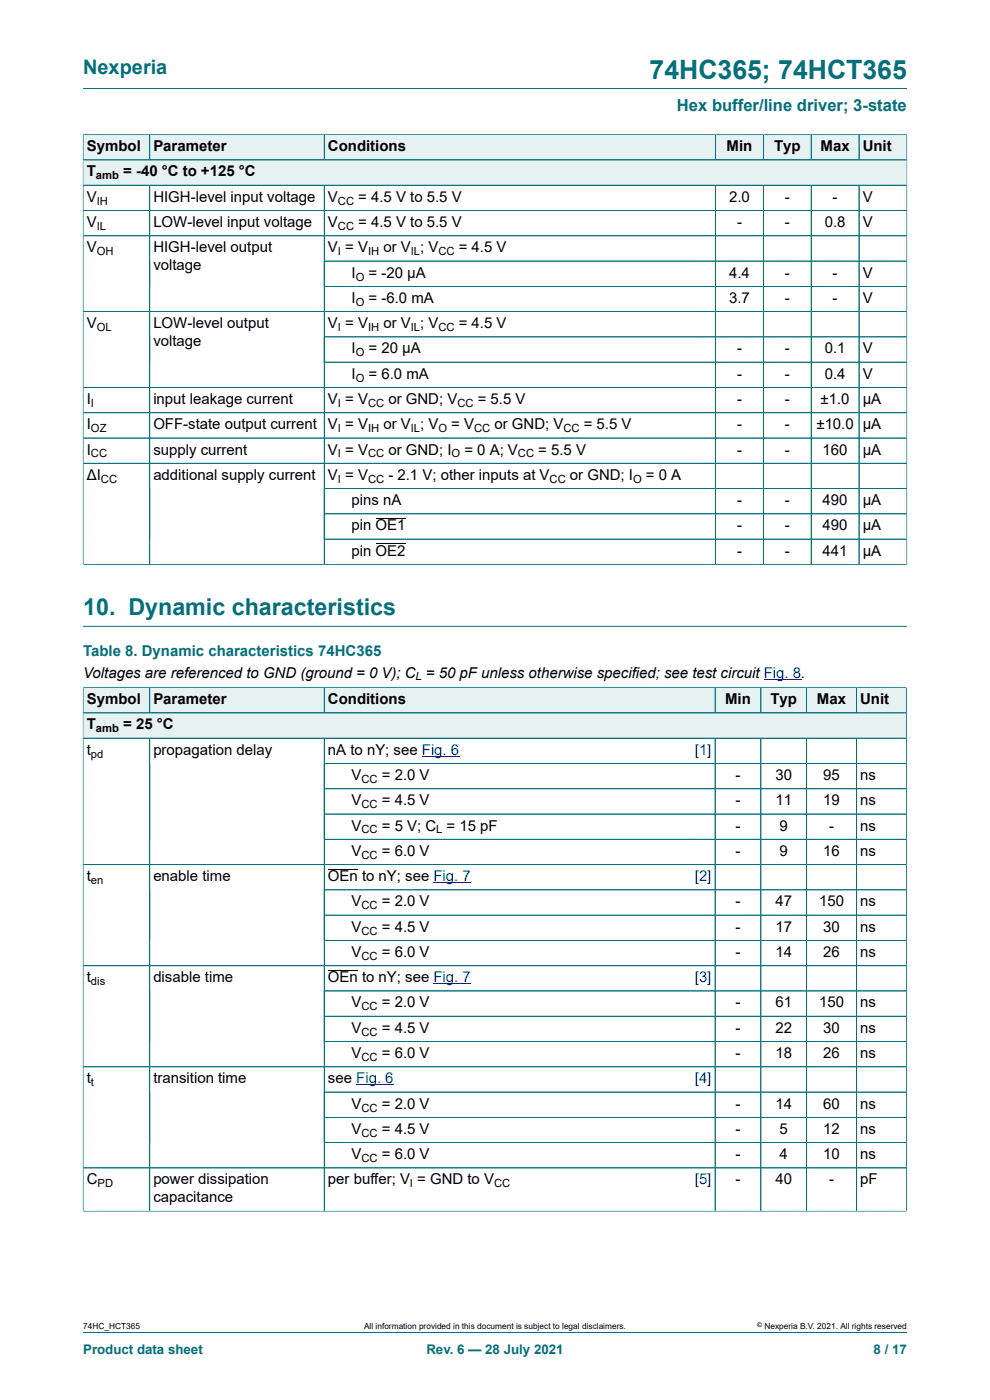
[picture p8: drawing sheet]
<svg xmlns="http://www.w3.org/2000/svg" width="210mm" height="297mm" viewBox="0 0 210 297" stroke-linecap="round" stroke-linejoin="round" font-family="sans-serif">
<defs><g id="words">
<text font-size="5.6" fill="#036f7b" x="137.8" y="16.8">74HC365; 74HCT365</text>
<text font-size="4.9" fill="#036f7b" x="17.6" y="130.5">10. Dynamic characteristics</text>
<text font-size="4.2" fill="#036f7b" x="17.6" y="15.6">Nexperia</text>
<text font-size="3.5" fill="#036f7b" x="143.6" y="23.7">Hex buffer/line driver; 3-state</text>
<g font-size="3.2">
<text x="18.4" y="32.1">Symbol</text>
<text x="32.5" y="32.1">Parameter</text>
<text x="69.6" y="32.1">Conditions</text>
<text x="154.1" y="32.1">Min</text>
<text x="164.2" y="32.1">Typ</text>
<text x="174.1" y="32.1">Max</text>
<text x="183" y="32.1">Unit</text>
<text x="18.4" y="37.4">T</text>
<text x="26.1" y="37.4">= -40 °C to +125 °C</text>
<text x="18.4" y="42.8">V</text>
<text x="32.5" y="42.8">HIGH-level input voltage</text>
<text x="69.6" y="42.8">V</text>
<text x="76" y="42.8">= 4.5 V to 5.5 V</text>
<text x="154.7" y="42.8">2.0</text>
<text x="166.5" y="42.8">-</text>
<text x="176.6" y="42.8">-</text>
<text x="183" y="42.8">V</text>
<text x="18.4" y="48.2">V</text>
<text x="18.4" y="53.5">V</text>
<text x="32.5" y="48.2">LOW-level input voltage</text>
<text x="32.5" y="53.5">HIGH-level output</text>
<text x="69.6" y="48.2">V</text>
<text x="69.6" y="53.5">V = V</text>
<text x="76" y="48.2">= 4.5 V to 5.5 V</text>
<text x="81.3" y="53.5">or V ; V</text>
<text x="97.3" y="53.5">= 4.5 V</text>
<text x="156.3" y="48.2">-</text>
<text x="166.5" y="48.2">-</text>
<text x="174.9" y="48.2">0.8</text>
<text x="183" y="48.2">V</text>
<text x="32.5" y="57.3">voltage</text>
<text x="74.6" y="58.9">I</text>
<text x="78.2" y="58.9">= -20 μA</text>
<text x="154.7" y="58.9">4.4</text>
<text x="166.5" y="58.9">-</text>
<text x="176.6" y="58.9">-</text>
<text x="183" y="58.9">V</text>
<text x="74.6" y="64.3">I</text>
<text x="78.2" y="64.3">= -6.0 mA</text>
<text x="154.7" y="64.3">3.7</text>
<text x="166.5" y="64.3">-</text>
<text x="176.6" y="64.3">-</text>
<text x="183" y="64.3">V</text>
<text x="18.4" y="69.6">V</text>
<text x="32.5" y="69.6">LOW-level output</text>
<text x="69.6" y="69.6">V = V</text>
<text x="81.3" y="69.6">or V ; V</text>
<text x="97.3" y="69.6">= 4.5 V</text>
<text x="32.5" y="73.4">voltage</text>
<text x="74.6" y="75">I</text>
<text x="78.2" y="75">= 20 μA</text>
<text x="156.3" y="75">-</text>
<text x="166.5" y="75">-</text>
<text x="174.9" y="75">0.1</text>
<text x="183" y="75">V</text>
<text x="74.6" y="80.3">I</text>
<text x="78.2" y="80.3">= 6.0 mA</text>
<text x="156.3" y="80.3">-</text>
<text x="166.5" y="80.3">-</text>
<text x="174.9" y="80.3">0.4</text>
<text x="183" y="80.3">V</text>
<text x="18.4" y="85.7">I</text>
<text x="32.5" y="85.7">input leakage current</text>
<text x="69.6" y="85.7">V = V</text>
<text x="82.4" y="85.7">or GND; V</text>
<text x="101.3" y="85.7">= 5.5 V</text>
<text x="156.3" y="85.7">-</text>
<text x="166.5" y="85.7">-</text>
<text x="174.1" y="85.7">±1.0</text>
<text x="183" y="85.7">μA</text>
<text x="18.4" y="91.1">I</text>
<text x="32.5" y="91.1">OFF-state output current</text>
<text x="69.6" y="91.1">V = V</text>
<text x="81.3" y="91.1">or V ; V</text>
<text x="95.7" y="91.1">= V</text>
<text x="104.9" y="91.1">or GND; V</text>
<text x="123.8" y="91.1">= 5.5 V</text>
<text x="156.3" y="91.1">-</text>
<text x="166.5" y="91.1">-</text>
<text x="173.2" y="91.1">±10.0</text>
<text x="183" y="91.1">μA</text>
<text x="18.4" y="96.4">I</text>
<text x="18.4" y="101.8">ΔI</text>
<text x="32.5" y="96.4">supply current</text>
<text x="32.5" y="101.8">additional supply current</text>
<text x="69.6" y="96.4">V = V</text>
<text x="69.6" y="101.8">V = V</text>
<text x="82.4" y="96.4">or GND; I</text>
<text x="82.4" y="101.8">- 2.1 V; other inputs at V</text>
<text x="98.5" y="96.4">= 0 A; V</text>
<text x="114.2" y="96.4">= 5.5 V</text>
<text x="120.9" y="101.8">or GND; I</text>
<text x="137" y="101.8">= 0 A</text>
<text x="156.3" y="96.4">-</text>
<text x="166.5" y="96.4">-</text>
<text x="174.5" y="96.4">160</text>
<text x="183" y="96.4">μA</text>
<text x="74.6" y="107.1">pins nA</text>
<text x="156.3" y="107.1">-</text>
<text x="166.5" y="107.1">-</text>
<text x="174.5" y="107.1">490</text>
<text x="183" y="107.1">μA</text>
<text x="74.6" y="112.5">pin OE1</text>
<text x="156.3" y="112.5">-</text>
<text x="166.5" y="112.5">-</text>
<text x="174.5" y="112.5">490</text>
<text x="183" y="112.5">μA</text>
<text x="74.6" y="117.9">pin OE2</text>
<text x="156.3" y="117.9">-</text>
<text x="166.5" y="117.9">-</text>
<text x="174.5" y="117.9">441</text>
<text x="183" y="117.9">μA</text>
<text x="17.6" y="143.7">Voltages are referenced to GND (ground = 0 V); C = 50 pF unless otherwise specified; see test circuit Fig. 8.</text>
<text x="18.4" y="149.4">Symbol</text>
<text x="32.5" y="149.4">Parameter</text>
<text x="69.6" y="149.4">Conditions</text>
<text x="153.8" y="149.4">Min</text>
<text x="163.4" y="149.4">Typ</text>
<text x="173.3" y="149.4">Max</text>
<text x="182.5" y="149.4">Unit</text>
<text x="18.4" y="154.7">T</text>
<text x="26.1" y="154.7">= 25 °C</text>
<text x="18.4" y="160.1">t</text>
<text x="32.5" y="160.1">propagation delay</text>
<text x="69.6" y="160.1">nA to nY; see Fig. 6</text>
<text x="74.6" y="165.5">V</text>
<text x="81" y="165.5">= 2.0 V</text>
<text x="156" y="165.5">-</text>
<text x="164.5" y="165.5">30</text>
<text x="174.6" y="165.5">95</text>
<text x="182.5" y="165.5">ns</text>
<text x="74.6" y="170.8">V</text>
<text x="81" y="170.8">= 4.5 V</text>
<text x="156" y="170.8">-</text>
<text x="164.5" y="170.8">11</text>
<text x="174.6" y="170.8">19</text>
<text x="182.5" y="170.8">ns</text>
<text x="74.6" y="176.2">V</text>
<text x="81" y="176.2">= 5 V; C = 15 pF</text>
<text x="156" y="176.2">-</text>
<text x="165.4" y="176.2">9</text>
<text x="175.9" y="176.2">-</text>
<text x="182.5" y="176.2">ns</text>
<text x="74.6" y="181.6">V</text>
<text x="81" y="181.6">= 6.0 V</text>
<text x="156" y="181.6">-</text>
<text x="165.4" y="181.6">9</text>
<text x="174.6" y="181.6">16</text>
<text x="182.5" y="181.6">ns</text>
<text x="18.4" y="186.9">t</text>
<text x="32.5" y="186.9">enable time</text>
<text x="69.6" y="186.9">OEn to nY; see Fig. 7</text>
<text x="74.6" y="192.3">V</text>
<text x="74.6" y="197.6">V</text>
<text x="81" y="192.3">= 2.0 V</text>
<text x="81" y="197.6">= 4.5 V</text>
<text x="156" y="192.3">-</text>
<text x="156" y="197.6">-</text>
<text x="164.5" y="192.3">47</text>
<text x="164.5" y="197.6">17</text>
<text x="173.7" y="192.3">150</text>
<text x="174.6" y="197.6">30</text>
<text x="182.5" y="192.3">ns</text>
<text x="182.5" y="197.6">ns</text>
<text x="74.6" y="203">V</text>
<text x="81" y="203">= 6.0 V</text>
<text x="156" y="203">-</text>
<text x="164.5" y="203">14</text>
<text x="174.6" y="203">26</text>
<text x="182.5" y="203">ns</text>
<text x="18.4" y="208.4">t</text>
<text x="32.5" y="208.4">disable time</text>
<text x="69.6" y="208.4">OEn to nY; see Fig. 7</text>
<text x="74.6" y="213.7">V</text>
<text x="81" y="213.7">= 2.0 V</text>
<text x="156" y="213.7">-</text>
<text x="164.5" y="213.7">61</text>
<text x="173.7" y="213.7">150</text>
<text x="182.5" y="213.7">ns</text>
<text x="74.6" y="219.1">V</text>
<text x="81" y="219.1">= 4.5 V</text>
<text x="156" y="219.1">-</text>
<text x="164.5" y="219.1">22</text>
<text x="174.6" y="219.1">30</text>
<text x="182.5" y="219.1">ns</text>
<text x="74.6" y="224.5">V</text>
<text x="81" y="224.5">= 6.0 V</text>
<text x="156" y="224.5">-</text>
<text x="164.5" y="224.5">18</text>
<text x="174.6" y="224.5">26</text>
<text x="182.5" y="224.5">ns</text>
<text x="18.4" y="229.8">t</text>
<text x="32.5" y="229.8">transition time</text>
<text x="69.6" y="229.8">see Fig. 6</text>
<text x="74.6" y="235.2">V</text>
<text x="81" y="235.2">= 2.0 V</text>
<text x="156" y="235.2">-</text>
<text x="164.5" y="235.2">14</text>
<text x="174.6" y="235.2">60</text>
<text x="182.5" y="235.2">ns</text>
<text x="74.6" y="240.5">V</text>
<text x="74.6" y="245.9">V</text>
<text x="81" y="240.5">= 4.5 V</text>
<text x="81" y="245.9">= 6.0 V</text>
<text x="156" y="240.5">-</text>
<text x="156" y="245.9">-</text>
<text x="165.4" y="240.5">5</text>
<text x="165.4" y="245.9">4</text>
<text x="174.6" y="240.5">12</text>
<text x="174.6" y="245.9">10</text>
<text x="182.5" y="240.5">ns</text>
<text x="182.5" y="245.9">ns</text>
<text x="18.4" y="251.3">C</text>
<text x="32.5" y="251.3">power dissipation</text>
<text x="69.6" y="251.3">per buffer; V = GND to V</text>
<text x="156" y="251.3">-</text>
<text x="164.5" y="251.3">40</text>
<text x="175.9" y="251.3">-</text>
<text x="182.5" y="251.3">pF</text>
<text x="32.5" y="255.1">capacitance</text>
</g>
<text font-size="3.2" fill="#036f7b" x="17.6" y="139.2">Table 8. Dynamic characteristics 74HC365</text>
<g font-size="3.2" fill="#00f">
<text x="147.4" y="160.1">[1]</text>
<text x="147.4" y="186.9">[2]</text>
<text x="147.4" y="208.4">[3]</text>
<text x="147.4" y="229.8">[4]</text>
<text x="147.4" y="251.3">[5]</text>
</g>
<g font-size="2.8" fill="#036f7b">
<text x="17.6" y="287.2">Product data sheet</text>
<text x="90.4" y="287.2">Rev. 6 — 28 July 2021</text>
<text x="185.3" y="287.2">8 / 17</text>
</g>
<g font-size="2.4">
<text x="20.4" y="38.1">amb</text>
<text x="20.5" y="43.4">IH</text>
<text x="71.7" y="43.4">CC</text>
<text x="20.5" y="48.8">IL</text>
<text x="71.7" y="48.8">CC</text>
<text x="20.5" y="54.1">OH</text>
<text x="71.7" y="54.1">I</text>
<text x="75.4" y="59.5">O</text>
<text x="78.1" y="54.1">IH</text>
<text x="87.1" y="54.1">IL</text>
<text x="93" y="54.1">CC</text>
<text x="75.4" y="64.9">O</text>
<text x="20.5" y="70.2">OL</text>
<text x="71.7" y="70.2">I</text>
<text x="78.1" y="70.2">IH</text>
<text x="87.1" y="70.2">IL</text>
<text x="93" y="70.2">CC</text>
<text x="75.4" y="75.6">O</text>
<text x="75.4" y="81">O</text>
<text x="19.3" y="86.3">I</text>
<text x="71.7" y="86.3">I</text>
<text x="78.1" y="86.3">CC</text>
<text x="97" y="86.3">CC</text>
<text x="19.3" y="91.7">OZ</text>
<text x="71.7" y="91.7">I</text>
<text x="78.1" y="91.7">IH</text>
<text x="87.1" y="91.7">IL</text>
<text x="93" y="91.7">O</text>
<text x="100.6" y="91.7">CC</text>
<text x="119.5" y="91.7">CC</text>
<text x="19.3" y="97">CC</text>
<text x="71.7" y="97">I</text>
<text x="78.1" y="97">CC</text>
<text x="95.8" y="97">O</text>
<text x="109.9" y="97">CC</text>
<text x="21.4" y="102.4">CC</text>
<text x="71.7" y="102.4">I</text>
<text x="78.1" y="102.4">CC</text>
<text x="116.6" y="102.4">CC</text>
<text x="134.3" y="102.4">O</text>
<text x="88.1" y="144.4">L</text>
<text x="20.4" y="155.4">amb</text>
<text x="19.3" y="160.7">pd</text>
<text x="76.7" y="166.1">CC</text>
<text x="76.7" y="171.5">CC</text>
<text x="76.7" y="176.8">CC</text>
<text x="92.5" y="176.8">L</text>
<text x="76.7" y="182.2">CC</text>
<text x="19.3" y="187.5">en</text>
<text x="76.7" y="192.9">CC</text>
<text x="76.7" y="198.3">CC</text>
<text x="76.7" y="203.6">CC</text>
<text x="19.3" y="209">dis</text>
<text x="76.7" y="214.3">CC</text>
<text x="76.7" y="219.7">CC</text>
<text x="76.7" y="225.1">CC</text>
<text x="19.3" y="230.4">t</text>
<text x="76.7" y="235.8">CC</text>
<text x="76.7" y="241.2">CC</text>
<text x="20.7" y="251.9">PD</text>
<text x="76.7" y="246.5">CC</text>
<text x="87" y="251.9">I</text>
<text x="104.8" y="251.9">CC</text>
</g>
<g font-size="1.8">
<text x="17.6" y="282">74HC_HCT365</text>
<text x="77.2" y="282">All information provided in this document is subject to legal disclaimers.</text>
<text x="162.2" y="282">Nexperia B.V. 2021. All rights reserved</text>
</g>
<text font-size="1.4" x="160.6" y="281.6">©</text>
</g></defs>
<path d="M17.6 18.8h174.8" fill="none" stroke="#036f7b" stroke-width=".21"/>
<path d="M17.7 28.6h14v5.3h-14z" fill="#e6f1f2"/>
<path d="M17.6 28.5v5.4h14.1v-5.3h-14.1" fill="none" stroke="#036f7b" stroke-width=".21"/>
<path d="M31.8 28.6h36.9v5.3h-36.9z" fill="#e6f1f2"/>
<path d="M31.7 28.6h120.1v5.3h-120.1zM68.8 28.6v5.3" fill="none" stroke="#036f7b" stroke-width=".21"/>
<g fill="#e6f1f2">
<path d="M68.9 28.6h82.8v5.3h-82.8z"/>
<path d="M151.9 28.6h10v5.3h-10z"/>
</g>
<path d="M151.8 28.6h10.1v5.3h-10.1z" fill="none" stroke="#036f7b" stroke-width=".21"/>
<path d="M162 28.6h10v5.3h-10z" fill="#e6f1f2"/>
<path d="M161.9 28.6h10.2v5.3h-10.2z" fill="none" stroke="#036f7b" stroke-width=".21"/>
<path d="M172.1 28.6h10v5.3h-10z" fill="#e6f1f2"/>
<path d="M172.1 28.6h10.1v5.3h-10.1z" fill="none" stroke="#036f7b" stroke-width=".21"/>
<path d="M182.3 28.6h10v5.3h-10z" fill="#e6f1f2"/>
<path d="M192.4 28.5v10.8h-174.8v-5.4h174.8M192.4 28.6h-10.2v5.3" fill="none" stroke="#036f7b" stroke-width=".21"/>
<path d="M17.7 34h174.6v5.2h-174.6z" fill="#e6f1f2"/>
<g fill="none" stroke="#036f7b" stroke-width=".21">
<path d="M17.6 39.3h174.8M17.6 28.6v91.2M17.7 28.6h174.6M17.7 33.9h174.6M31.7 28.6v5.3M31.7 39.3v80.4M68.8 28.6v5.3M68.8 39.3v80.4M151.8 28.6v5.3M151.8 39.3v80.4M161.9 28.6v5.3M161.9 39.3v80.4"/>
<path d="M172.1 28.6v5.3M172.1 39.3v80.4M182.2 28.6v5.3M182.2 39.3v80.4M192.4 28.6v91.2M17.6 44.7h174.8M17.6 50h174.8M68.8 55.4h123.6M17.6 66.1h174.8M68.8 60.7h123.6M68.8 71.5h123.6M68.8 76.8h123.6"/>
<path d="M17.6 82.2h174.8M17.6 87.6h174.8M17.6 92.9h174.8M17.6 98.3h174.8M68.8 109h123.6M68.8 114.4h123.6M192.4 103.6h-123.6M192.4 119.7h-174.8M17.6 132.9h174.8"/>
</g>
<path d="M79.7 110h6.3M79.7 115.4h6.3" fill="none" stroke="#000" stroke-width=".21"/>
<path d="M162 144.1h8" fill="none" stroke="#00f" stroke-width=".21"/>
<path d="M17.7 146h14v5.2h-14z" fill="#e6f1f2"/>
<path d="M17.6 145.8v5.4h14.1v-5.3h-14.1" fill="none" stroke="#036f7b" stroke-width=".21"/>
<path d="M31.8 146h36.9v5.2h-36.9z" fill="#e6f1f2"/>
<path d="M31.7 145.9h120v5.3h-120zM68.8 145.9v5.3" fill="none" stroke="#036f7b" stroke-width=".21"/>
<g fill="#e6f1f2">
<path d="M68.9 146h82.7v5.2h-82.7z"/>
<path d="M151.8 146h9.5v5.2h-9.5z"/>
</g>
<path d="M151.7 145.9h9.7v5.3h-9.7z" fill="none" stroke="#036f7b" stroke-width=".21"/>
<path d="M161.5 146h9.5v5.2h-9.5z" fill="#e6f1f2"/>
<path d="M161.4 145.9h9.7v5.3h-9.7z" fill="none" stroke="#036f7b" stroke-width=".21"/>
<path d="M171.2 146h10.4v5.2h-10.4z" fill="#e6f1f2"/>
<path d="M171.1 145.9h10.6v5.3h-10.6z" fill="none" stroke="#036f7b" stroke-width=".21"/>
<path d="M181.8 146h10.4v5.2h-10.4z" fill="#e6f1f2"/>
<path d="M192.3 145.8v10.8h-174.7v-5.4h174.7M192.3 145.9h-10.6v5.3" fill="none" stroke="#036f7b" stroke-width=".21"/>
<path d="M17.7 151.3h174.5v5.2h-174.5z" fill="#e6f1f2"/>
<g fill="none" stroke="#036f7b" stroke-width=".21">
<path d="M17.6 156.6h174.7M17.6 146v111M17.7 151.2h174.5M17.7 145.9h174.5M31.7 146v5.2M31.7 156.6v100.3M68.8 146v5.2M68.8 156.6v100.3M151.7 146v5.2M151.7 156.6v100.3M161.4 146v5.2M161.4 156.6v100.3"/>
<path d="M171.1 146v5.2M171.1 156.6v100.3M181.7 146v5.2M181.7 156.6v100.3M192.3 146v111M68.8 162h123.5M68.8 167.3h123.5M68.8 172.7h123.5M68.8 178.1h123.5M17.6 183.4h174.7M68.8 188.8h123.5M68.8 194.1h123.5"/>
<path d="M68.8 199.5h123.5M17.6 204.9h174.7M68.8 210.2h123.5M68.8 215.6h123.5M17.6 226.3h174.7M68.8 221h123.5M68.8 231.7h123.5M68.8 237h123.5M17.6 256.9h174.7M17.6 247.8h174.7M68.8 242.4h123.5M17.6 282.6h174.8"/>
</g>
<path d="M89.5 160.4h7.9M92 187.3h7.9M92 208.7h7.9M75.6 230.2h7.9" fill="none" stroke="#00f" stroke-width=".21"/>
<path d="M69.6 184.4h6.3M69.6 205.9h6.3" fill="none" stroke="#000" stroke-width=".21"/>
<use href="#words"/>
</svg>
